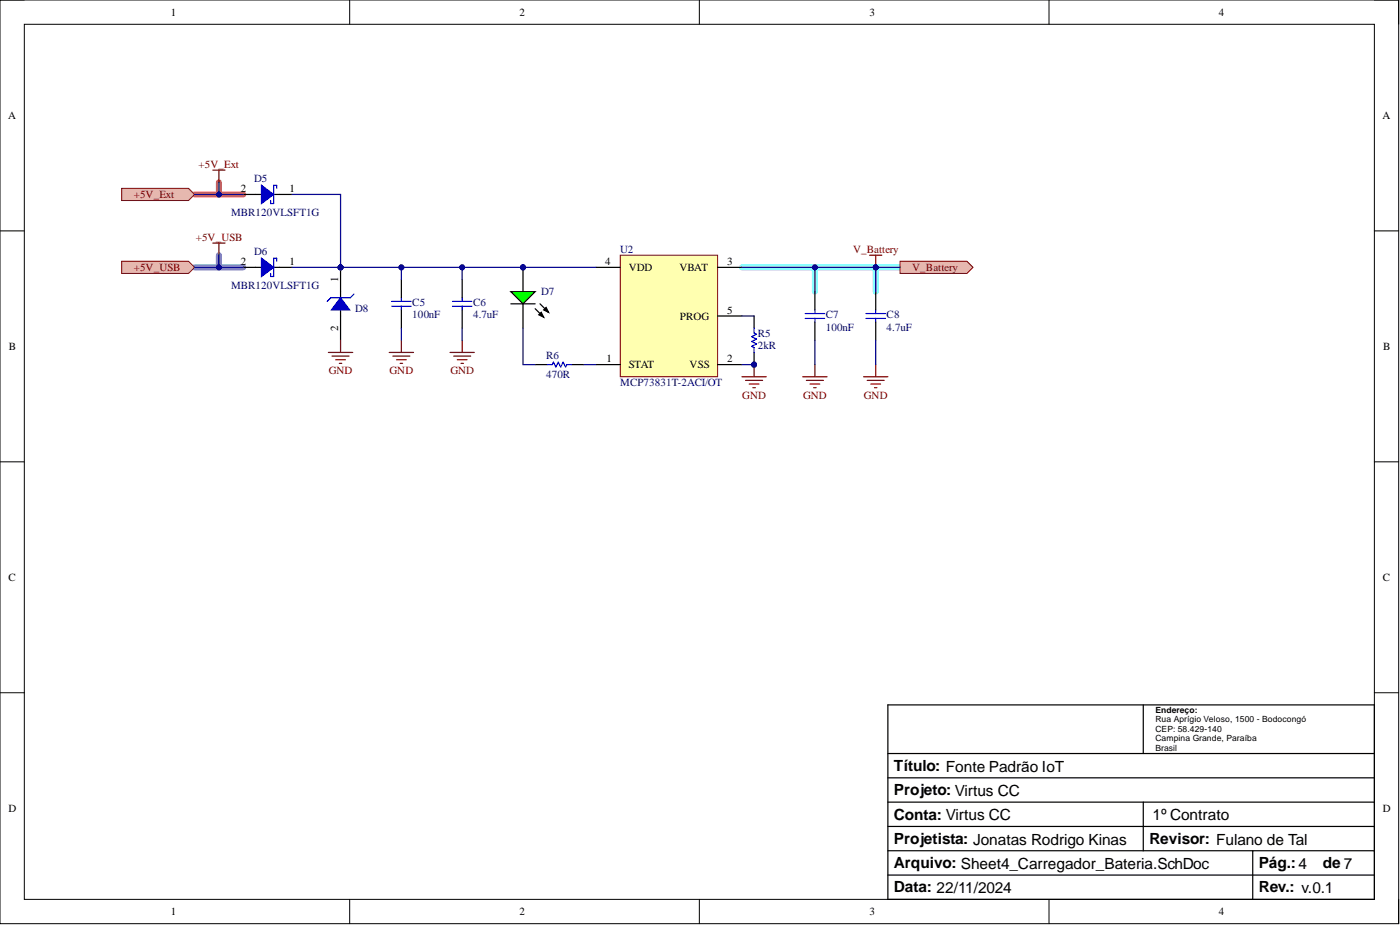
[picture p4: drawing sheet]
<svg xmlns="http://www.w3.org/2000/svg" width="292mm" height="193mm" viewBox="0 0 292 193" stroke-linecap="round" stroke-linejoin="round" font-family="sans-serif">
<defs><g id="words">
<g font-size="3.2">
<text x="186.5" y="160.8">Título: Fonte Padrão IoT</text>
<text x="186.5" y="165.9">Projeto: Virtus CC</text>
<text x="186.5" y="171">Conta: Virtus CC</text>
<text x="240.5" y="171.1">1º Contrato</text>
<text x="186.5" y="176">Projetista: Jonatas Rodrigo Kinas</text>
<text x="239.8" y="176">Revisor: Fulano de Tal</text>
<text x="186.5" y="181.1">Arquivo: Sheet4_Carregador_Bateria.SchDoc</text>
<text x="262.6" y="181.1">Pág.:4</text>
<text x="276" y="181.1">de 7</text>
<text x="186.5" y="186.2">Data: 22/11/2024</text>
<text x="262.6" y="186.2">Rev.: v.0.1</text>
</g>
<g font-size="2.3">
<text x="35.6" y="3.3">1</text>
<text x="108.4" y="3.3">2</text>
<text x="181.4" y="3.3">3</text>
<text x="254.3" y="3.3">4</text>
<text x="1.7" y="24.8">A</text>
<text x="288.4" y="24.8">A</text>
<text x="50.2" y="40.1">2</text>
<text x="60.4" y="40.1">1</text>
<text x="50.2" y="55.3">2</text>
<text x="60.4" y="55.3">1</text>
<text x="70.5" y="58.8" transform="rotate(-90 70.5 58.8)">1</text>
<text x="126.3" y="55.3">4</text>
<text x="131.2" y="56.5">VDD</text>
<text x="141.8" y="56.5">VBAT</text>
<text x="151.8" y="55.3">3</text>
<text x="151.8" y="65.4">5</text>
<text x="70.5" y="69" transform="rotate(-90 70.5 69)">2</text>
<text x="141.9" y="66.7">PROG</text>
<text x="1.9" y="73">B</text>
<text x="126.5" y="75.6">1</text>
<text x="131.2" y="76.8">STAT</text>
<text x="143.9" y="76.8">VSS</text>
<text x="151.8" y="75.6">2</text>
<text x="288.6" y="73">B</text>
<text x="1.8" y="121.2">C</text>
<text x="288.5" y="121.2">C</text>
<text x="1.8" y="169.4">D</text>
<text x="288.5" y="169.4">D</text>
<text x="35.6" y="190.9">1</text>
<text x="108.4" y="190.9">2</text>
<text x="181.4" y="190.9">3</text>
<text x="254.3" y="190.9">4</text>
</g>
<g font-size="2.3" fill="#800000">
<text x="41.4" y="35">+5V_Ext</text>
<text x="27.9" y="41.3">+5V_Ext</text>
<text x="40.9" y="50.2">+5V_USB</text>
<text x="178" y="52.7">V_Battery</text>
<text x="27.9" y="56.5">+5V_USB</text>
<text x="190.3" y="56.5">V_Battery</text>
<text x="68.6" y="78.1">GND</text>
<text x="81.3" y="78.1">GND</text>
<text x="94" y="78.1">GND</text>
<text x="154.9" y="83.2">GND</text>
<text x="167.6" y="83.2">GND</text>
<text x="180.3" y="83.2">GND</text>
</g>
<g font-size="2.3" fill="#000080">
<text x="53" y="37.9">D5</text>
<text x="48.2" y="45.1">MBR120VLSFT1G</text>
<text x="53" y="53.2">D6</text>
<text x="129.4" y="52.7">U2</text>
<text x="48.2" y="60.3">MBR120VLSFT1G</text>
<text x="74.1" y="65.2">D8</text>
<text x="86" y="63.9">C5</text>
<text x="98.7" y="63.9">C6</text>
<text x="112.9" y="61.6">D7</text>
<text x="86" y="66.4">100nF</text>
<text x="98.7" y="66.4">4.7uF</text>
<text x="158.1" y="70.2">R5</text>
<text x="172.3" y="69">100nF</text>
<text x="172.3" y="66.4">C7</text>
<text x="185" y="69">4.7uF</text>
<text x="185" y="66.4">C8</text>
<text x="113.9" y="74.8">R6</text>
<text x="158.1" y="72.8">2kR</text>
<text x="113.9" y="78.9">470R</text>
<text x="129.4" y="80.6">MCP73831T-2ACI/OT</text>
</g>
<g font-size="1.8">
<text x="241.1" y="148.7">Endereço:</text>
<text x="241.1" y="150.6">Rua Aprígio Veloso, 1500 - Bodocongó</text>
<text x="241.1" y="152.6">CEP: 58.429-140</text>
<text x="241.1" y="154.7">Campina Grande, Paraíba</text>
<text x="241.1" y="156.7">Brasil</text>
</g>
</g></defs>
<g fill="none" stroke="#000" stroke-width=".21">
<path d="M0 0h291.8v192.7h-291.8zM0 0h5.1M73 0v5.1M145.9 0v5.1M218.9 0v5.1M286.8 0h5v5.1M5.1 5.1h281.7v182.5h-281.7zM0 48.2h5.1M286.8 48.2h5M0 96.3h5.1M286.8 96.3h5M0 144.5h5.1"/>
<path d="M286.8 144.5h5M73 187.6v5.1M145.9 187.6v5.1M218.9 187.6v5.1M291.8 187.6v5.1"/>
</g>
<path d="M45.7 38v2.6M40.6 40.6h10.2" fill="none" stroke="#ff6e6e" stroke-width="1.3"/>
<path d="M40.6 55.8h10.2M45.7 53.2v2.6" fill="none" stroke="#6e6eff" stroke-width="1.3"/>
<path d="M154.8 55.8h15.2v5M170 55.8h12.7v5M182.7 55.8h5.1" fill="none" stroke="#6effff" stroke-width="1.3"/>
<path d="M53.3 40.6h5.1M185.2 147.1h101.6v40.5h-101.6zM185.2 157.2h101.6M238.5 147.1v10.1M185.2 177.5h101.6M185.2 172.4h101.6M185.2 167.3h101.6M185.2 162.3h101.6M238.5 167.3v10.2M261.4 177.5v10.1M185.2 182.6h101.6" fill="none" stroke="#000" stroke-width=".25"/>
<path d="M54.6 38.7l2.5 1.9-2.5 1.9z" fill="#00f"/>
<path d="M54.6 38.7l2.5 1.9-2.5 1.9zM57.7 39.3v-.6h-.6v3.8h-.6v-.7" fill="none" stroke="#00f" stroke-width=".25"/>
<path d="M50.8 40.6h2.5M53.3 55.8h5.1M58.4 40.6h2.5" fill="none" stroke="#000" stroke-width=".25"/>
<path d="M54.6 53.9l2.5 1.9-2.5 1.9z" fill="#00f"/>
<path d="M54.6 53.9l2.5 1.9-2.5 1.9zM57.7 54.5v-.6h-.6v3.8h-.6v-.7" fill="none" stroke="#00f" stroke-width=".25"/>
<path d="M50.8 55.8h2.5M58.4 55.8h2.5" fill="none" stroke="#000" stroke-width=".25"/>
<path d="M25.4 39.3h13.9l1.3 1.3-1.3 1.2h-13.9z" fill-rule="evenodd" fill="#e6b8af"/>
<path d="M25.4 39.3h13.9l1.3 1.3-1.3 1.2h-13.9z" fill="none" stroke="#800000" stroke-width=".21"/>
<path d="M44.4 35.5h2.5M45.7 35.5v2.5" fill="none" stroke="#800000" stroke-width=".25"/>
<path d="M25.4 54.5h13.9l1.3 1.3-1.3 1.2h-13.9z" fill-rule="evenodd" fill="#e6b8af"/>
<path d="M25.4 54.5h13.9l1.3 1.3-1.3 1.2h-13.9z" fill="none" stroke="#800000" stroke-width=".21"/>
<path d="M44.4 50.7h2.5M45.7 50.7v2.5" fill="none" stroke="#800000" stroke-width=".25"/>
<circle cx="71.1" cy="55.8" r=".51" fill="#000080"/>
<circle cx="71.1" cy="55.8" r=".51" fill="none" stroke="#000080" stroke-width=".21"/>
<path d="M71.1 55.8v10.1" fill="none" stroke="#000" stroke-width=".25"/>
<circle cx="71.1" cy="55.8" r=".51" fill="#000080"/>
<circle cx="71.1" cy="55.8" r=".51" fill="none" stroke="#000080" stroke-width=".21"/>
<path d="M71.1 65.9v5.1" fill="none" stroke="#000" stroke-width=".25"/>
<path d="M71.1 62.1l1.9 2.6h-3.8z" fill="#00f"/>
<path d="M71.1 62.1l1.9 2.6h-3.8zM73.8 61.4l-.7 .7h-4.1l-.7 .8M81.7 62.9h4.1M81.7 63.9h4.1M83.7 62.1v.8M83.7 63.9v.8M94.4 62.9h4.1M94.4 63.9h4.1M96.4 62.1v.8M96.4 63.9v.8" fill="none" stroke="#00f" stroke-width=".25"/>
<g fill="none" stroke="#800000" stroke-width=".25">
<path d="M68.5 73.5h5.1M69.3 74.3h3.5M70 75h2.1M70.8 75.8h.5M71.1 71v2.5M81.2 73.5h5.1M82 74.3h3.5M82.7 75h2.1M83.5 75.8h.5M83.7 71v2.5M93.9 73.5h5.1M94.7 74.3h3.5"/>
<path d="M95.4 75h2M96.2 75.8h.5M96.4 71v2.5"/>
</g>
<path d="M83.7 58.3v3.8M96.4 58.3v3.8M83.7 64.7v3.8M96.4 64.7v3.8" fill="none" stroke="#000" stroke-width=".25"/>
<circle cx="109.1" cy="55.8" r=".51" fill="#000080"/>
<circle cx="109.1" cy="55.8" r=".51" fill="none" stroke="#000080" stroke-width=".21"/>
<path d="M109.1 55.8v5" fill="none" stroke="#000" stroke-width=".25"/>
<circle cx="109.1" cy="55.8" r=".51" fill="#000080"/>
<circle cx="109.1" cy="55.8" r=".51" fill="none" stroke="#000080" stroke-width=".21"/>
<path d="M109.1 63.4v5.1" fill="none" stroke="#000" stroke-width=".25"/>
<path d="M106.6 60.8h5.1l-2.6 2.6z" fill="#0f0"/>
<path d="M106.6 60.8h5.1l-2.6 2.6zM106.6 63.4h5.1M111.7 64.4l1.7 1.8M111.7 76.1h2.5M112.4 65.7l.5-.5 .5 1zM112.7 63.4l1.7 1.8M113.4 64.7l.5-.6 .5 1.1zM119.3 76.1h2.5" fill="none" stroke="#000" stroke-width=".25"/>
<path d="M112.4 65.7l.5-.5 .5 1zM113.4 64.7l.5-.6 .5 1.1z" fill="#000"/>
<path d="M114.2 76.1h1l.3-.5 .5 1 .5-1 .5 1 .5-1 .5 1 .3-.5h1" fill="none" stroke="#00f" stroke-width=".25"/>
<path d="M129.4 53.2h20.3v25.4h-20.3z" fill-rule="evenodd" fill="#ffffb0"/>
<path d="M129.4 53.2h20.3v25.4h-20.3z" fill="none" stroke="#800000" stroke-width=".21"/>
<path d="M124.3 55.8h5.1M149.7 55.8h5.1M124.3 76.1h5.1M149.7 65.9h5.1M149.7 76.1h5.1" fill="none" stroke="#000" stroke-width=".25"/>
<circle cx="157.3" cy="76.1" r=".51" fill="#000080"/>
<circle cx="157.3" cy="76.1" r=".51" fill="none" stroke="#000080" stroke-width=".21"/>
<path d="M157.3 73.5v2.6" fill="none" stroke="#000" stroke-width=".25"/>
<circle cx="157.3" cy="76.1" r=".51" fill="#000080"/>
<circle cx="157.3" cy="76.1" r=".51" fill="none" stroke="#000080" stroke-width=".21"/>
<path d="M157.3 65.9v2.6" fill="none" stroke="#000" stroke-width=".25"/>
<path d="M157.3 68.5v1l.5 .2-1 .5 1 .5-1 .5 1 .6-1 .5 .5 .2v1" fill="none" stroke="#00f" stroke-width=".25"/>
<path d="M154.8 78.6h5.1M155.6 79.4h3.5M157.3 76.1v2.5M156.3 80.1h2M157.1 80.9h.5" fill="none" stroke="#800000" stroke-width=".25"/>
<circle cx="157.3" cy="76.1" r=".51" fill="#000080"/>
<circle cx="157.3" cy="76.1" r=".51" fill="none" stroke="#000080" stroke-width=".21"/>
<path d="M168 65.4h4.1M168 66.4h4.1M170 64.7v.7M170 66.4v.8M180.7 65.4h4M180.7 66.4h4M182.7 64.7v.7M182.7 66.4v.8" fill="none" stroke="#00f" stroke-width=".25"/>
<path d="M170 60.8v3.9M170 67.2v3.8M182.7 60.8v3.9M182.7 67.2v3.8" fill="none" stroke="#000" stroke-width=".25"/>
<path d="M181.4 53.2h2.6M182.7 53.2v2.6M167.5 78.6h5.1M168.2 79.4h3.6M170 76.1v2.5M180.2 78.6h5M180.9 79.4h3.6M182.7 76.1v2.5M169 80.1h2M169.8 80.9h.5M181.7 80.1h2M182.5 80.9h.5" fill="none" stroke="#800000" stroke-width=".25"/>
<circle cx="182.7" cy="55.8" r=".51" fill="#000080"/>
<circle cx="182.7" cy="55.8" r=".51" fill="none" stroke="#000080" stroke-width=".21"/>
<path d="M187.8 54.5h13.9l1.3 1.3-1.3 1.2h-13.9z" fill-rule="evenodd" fill="#e6b8af"/>
<path d="M187.8 54.5h13.9l1.3 1.3-1.3 1.2h-13.9z" fill="none" stroke="#800000" stroke-width=".21"/>
<path d="M45.7 38v2.6" fill="none" stroke="#000080" stroke-width=".25"/>
<circle cx="45.7" cy="40.6" r=".51" fill="#000080"/>
<circle cx="45.7" cy="40.6" r=".51" fill="none" stroke="#000080" stroke-width=".21"/>
<path d="M40.6 40.6h10.2" fill="none" stroke="#000080" stroke-width=".25"/>
<circle cx="45.7" cy="40.6" r=".51" fill="#000080"/>
<circle cx="45.7" cy="40.6" r=".51" fill="none" stroke="#000080" stroke-width=".21"/>
<path d="M40.6 55.8h10.2" fill="none" stroke="#000080" stroke-width=".25"/>
<circle cx="45.7" cy="55.8" r=".51" fill="#000080"/>
<circle cx="45.7" cy="55.8" r=".51" fill="none" stroke="#000080" stroke-width=".21"/>
<path d="M45.7 53.2v2.6" fill="none" stroke="#000080" stroke-width=".25"/>
<circle cx="45.7" cy="55.8" r=".51" fill="#000080"/>
<circle cx="45.7" cy="55.8" r=".51" fill="none" stroke="#000080" stroke-width=".21"/>
<path d="M60.9 55.8h10.2" fill="none" stroke="#000080" stroke-width=".25"/>
<circle cx="71.1" cy="55.8" r=".51" fill="#000080"/>
<circle cx="71.1" cy="55.8" r=".51" fill="none" stroke="#000080" stroke-width=".21"/>
<path d="M60.9 40.6h10.2v15.2" fill="none" stroke="#000080" stroke-width=".25"/>
<circle cx="71.1" cy="55.8" r=".51" fill="#000080"/>
<circle cx="71.1" cy="55.8" r=".51" fill="none" stroke="#000080" stroke-width=".21"/>
<path d="M71.1 55.8h12.6v2.5" fill="none" stroke="#000080" stroke-width=".25"/>
<circle cx="83.7" cy="55.8" r=".51" fill="#000080"/>
<circle cx="83.7" cy="55.8" r=".51" fill="none" stroke="#000080" stroke-width=".21"/>
<circle cx="71.1" cy="55.8" r=".51" fill="#000080"/>
<circle cx="71.1" cy="55.8" r=".51" fill="none" stroke="#000080" stroke-width=".21"/>
<path d="M83.7 55.8h12.7v2.5M83.7 68.5v2.5" fill="none" stroke="#000080" stroke-width=".25"/>
<circle cx="96.4" cy="55.8" r=".51" fill="#000080"/>
<circle cx="96.4" cy="55.8" r=".51" fill="none" stroke="#000080" stroke-width=".21"/>
<circle cx="83.7" cy="55.8" r=".51" fill="#000080"/>
<circle cx="83.7" cy="55.8" r=".51" fill="none" stroke="#000080" stroke-width=".21"/>
<path d="M96.4 55.8h12.7M96.4 68.5v2.5M109.1 68.5v7.6h2.6" fill="none" stroke="#000080" stroke-width=".25"/>
<circle cx="96.4" cy="55.8" r=".51" fill="#000080"/>
<circle cx="96.4" cy="55.8" r=".51" fill="none" stroke="#000080" stroke-width=".21"/>
<circle cx="109.1" cy="55.8" r=".51" fill="#000080"/>
<circle cx="109.1" cy="55.8" r=".51" fill="none" stroke="#000080" stroke-width=".21"/>
<path d="M109.1 55.8h15.2M121.8 76.1h2.5" fill="none" stroke="#000080" stroke-width=".25"/>
<circle cx="109.1" cy="55.8" r=".51" fill="#000080"/>
<circle cx="109.1" cy="55.8" r=".51" fill="none" stroke="#000080" stroke-width=".21"/>
<path d="M154.8 65.9h2.5M154.8 76.1h2.5" fill="none" stroke="#000080" stroke-width=".25"/>
<circle cx="157.3" cy="76.1" r=".51" fill="#000080"/>
<circle cx="157.3" cy="76.1" r=".51" fill="none" stroke="#000080" stroke-width=".21"/>
<path d="M154.8 55.8h15.2v5" fill="none" stroke="#000080" stroke-width=".25"/>
<circle cx="170" cy="55.8" r=".51" fill="#000080"/>
<circle cx="170" cy="55.8" r=".51" fill="none" stroke="#000080" stroke-width=".21"/>
<path d="M170 55.8h12.7v5" fill="none" stroke="#000080" stroke-width=".25"/>
<circle cx="182.7" cy="55.8" r=".51" fill="#000080"/>
<circle cx="182.7" cy="55.8" r=".51" fill="none" stroke="#000080" stroke-width=".21"/>
<circle cx="170" cy="55.8" r=".51" fill="#000080"/>
<circle cx="170" cy="55.8" r=".51" fill="none" stroke="#000080" stroke-width=".21"/>
<path d="M182.7 55.8h5.1M170 71v5.1M182.7 71v5.1" fill="none" stroke="#000080" stroke-width=".25"/>
<circle cx="182.7" cy="55.8" r=".51" fill="#000080"/>
<circle cx="182.7" cy="55.8" r=".51" fill="none" stroke="#000080" stroke-width=".21"/>
<use href="#words"/>
</svg>
